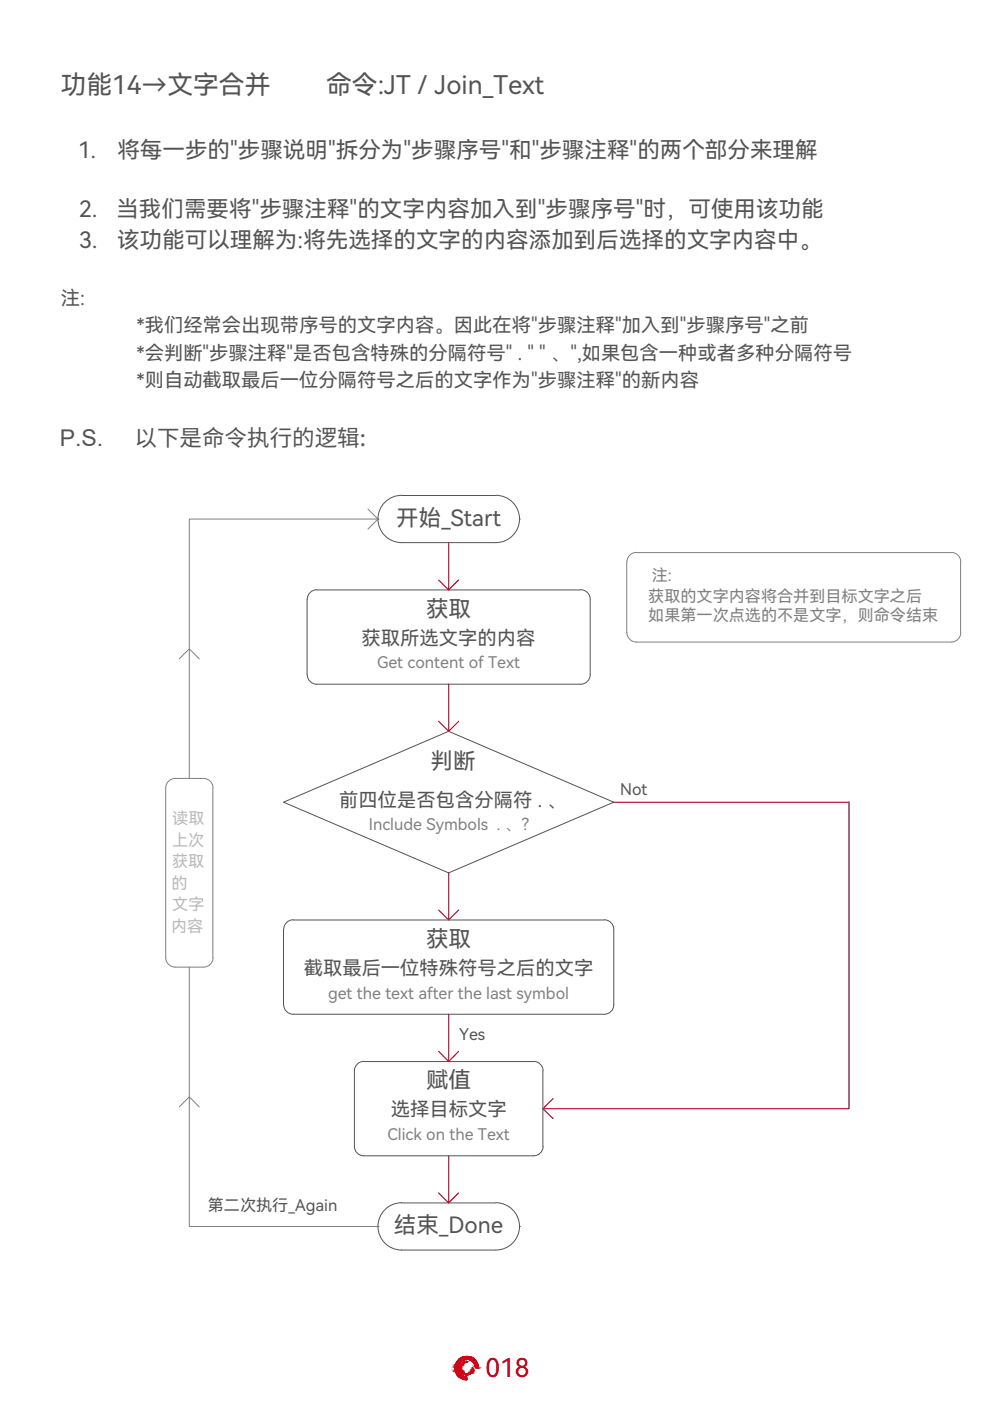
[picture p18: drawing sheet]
<svg xmlns="http://www.w3.org/2000/svg" width="210mm" height="297mm" viewBox="0 0 210 297" stroke-linecap="round" stroke-linejoin="round" font-family="sans-serif">
<defs><g id="words">
<g font-size="5.5" fill="#545454">
<text x="12.9" y="20">功能14→文字合并</text>
<text x="69.1" y="20">命令:JT / Join_Text</text>
</g>
<text font-size="5.5" fill="#d00" x="103" y="292">018</text>
<text font-size="4.9" fill="#545454" x="12.7" y="94.6">P.S.</text>
<g font-size="4.8" fill="#545454">
<text x="16.6" y="33.4">1.</text>
<text x="24.9" y="33.4">将每一步的&quot;步骤说明&quot;拆分为&quot;步骤序号&quot;和&quot;步骤注释&quot;的两个部分来理解</text>
<text x="16.8" y="46">2.</text>
<text x="24.7" y="46">当我们需要将&quot;步骤注释&quot;的文字内容加入到&quot;步骤序号&quot;时，可使用该功能</text>
<text x="16.8" y="52.6">3.</text>
<text x="24.8" y="52.6">该功能可以理解为:将先选择的文字的内容添加到后选择的文字内容中。</text>
<text x="28.5" y="94.6">以下是命令执行的逻辑:</text>
<text x="84" y="111.5">开始_Start</text>
<text x="90.3" y="130.8">获取</text>
<text x="91.3" y="163">判断</text>
<text x="90.3" y="200.7">获取</text>
<text x="90.3" y="230.7">赋值</text>
<text x="83.5" y="261.5">结束_Done</text>
</g>
<g font-size="4.1" fill="#545454">
<text x="12.9" y="64.6">注:</text>
<text x="28.9" y="70.5">*我们经常会出现带序号的文字内容。因此在将&quot;步骤注释&quot;加入到&quot;步骤序号&quot;之前</text>
<text x="28.9" y="76.3">*会判断&quot;步骤注释&quot;是否包含特殊的分隔符号&quot; . &quot; &quot; 、&quot;,如果包含一种或者多种分隔符号</text>
<text x="28.9" y="82.2">*则自动截取最后一位分隔符号之后的文字作为&quot;步骤注释&quot;的新内容</text>
<text x="76.7" y="136.7">获取所选文字的内容</text>
<text x="71.9" y="171">前四位是否包含分隔符 . 、</text>
<text x="64.4" y="206.7">截取最后一位特殊符号之后的文字</text>
<text x="82.8" y="236.7">选择目标文字</text>
</g>
<g font-size="3.4" fill="#808080">
<text x="138.2" y="123.2">注:</text>
<text x="137.5" y="127.7">获取的文字内容将合并到目标文字之后</text>
<text x="137.5" y="131.7">如果第一次点选的不是文字，则命令结束</text>
<text x="80" y="141.7">Get content of Text</text>
<text x="78.2" y="176.1">Include Symbols . 、？</text>
<text x="69.6" y="211.7">get the text after the last symbol</text>
<text x="82.1" y="241.7">Click on the Text</text>
</g>
<g font-size="3.4" fill="#545454">
<text x="131.5" y="168.6">Not</text>
<text x="97.4" y="220.5">Yes</text>
<text x="44.1" y="256.7">第二次执行_Again</text>
</g>
<g font-size="3.4" fill="#bababa">
<text x="36.5" y="179.3">上次</text>
<text x="36.5" y="174.8">读取</text>
<text x="36.5" y="183.9">获取</text>
<text x="36.4" y="188.5">的</text>
<text x="36.3" y="197.6">内容</text>
<text x="36.5" y="193">文字</text>
</g>
</g></defs>
<g fill="#d00" stroke="#d00" stroke-width=".21">
<path d="M98.8 287.6h.3z"/>
<path d="M97.2 288.3h1.2z"/>
<path d="M99.6 288.4h1.2z"/>
<path d="M98.8 288.6h.2z"/>
<path d="M99.1 291.2h.7z"/>
<path d="M98.7 291.5h.5z"/>
<path d="M98.5 292.5h.5z"/>
<path d="M98.8 287.6h.5zM98.6 287.6h.7z"/>
<path d="M98.6 287.6h.8zM98.6 287.6h.8z"/>
<path d="M98.6 287.6h.9zM98.4 287.6h1.1z"/>
<path d="M98.4 287.6h1.2zM98.3 287.6h1.3z"/>
<path d="M98.3 287.6l1.4 .1zM98.2 287.7h1.5z"/>
<path d="M98.2 287.7h1.6zM98.1 287.7h1.7z"/>
<path d="M98.1 287.7l1.8 .1zM98 287.8h1.9z"/>
<path d="M98 287.8h2zM97.9 287.8h2.1z"/>
<path d="M97.9 287.8l2.3 .1zM97.8 287.9h2.4z"/>
<path d="M97.8 287.9h2.4zM97.7 287.9h2.5z"/>
<path d="M97.7 287.9l2.7 .1zM97.6 288h2.8z"/>
<path d="M97.6 288l2.8 .1zM97.5 288.1h2.9z"/>
<path d="M97.5 288.1h3zM97.4 288.1h3.1z"/>
<path d="M97.4 288.1l3.2 .1zM97.4 288.1l3.2 .1z"/>
<path d="M97.3 288.2h3.3zM97.3 288.2h3.3z"/>
<path d="M99 288.2h1.6zM99 288.2h1.6z"/>
<path d="M97.3 288.2h1.7zM97.3 288.2h1.5z"/>
<path d="M99.1 288.2h1.5zM99.1 288.2h1.5z"/>
<path d="M97.3 288.2h1.3zM97.3 288.2h1.5z"/>
<path d="M99.2 288.2l1.5 .1zM99.2 288.2l1.5 .1z"/>
<path d="M97.3 288.2h1.3zM97.3 288.2l1.1 .1zM97.2 288.3h1.2z"/>
<path d="M99.4 288.3l1.4 .1zM99.4 288.3l1.4 .1zM99.6 288.4h1.2z"/>
<path d="M97.2 288.3h1.2zM97.2 288.3l1.1 .1z"/>
<path d="M99.7 288.4h1.1zM99.7 288.4h1.1z"/>
<path d="M97.2 288.4h1.1zM97.2 288.4h.9h-1z"/>
<path d="M97.1 288.4h1zM97.1 288.4l.9 .1z"/>
<path d="M99.8 288.4l1.1 .1zM99.8 288.4l1.1 .1zM100 288.5h.9zM100 288.5h.9z"/>
<path d="M97.1 288.5h.9zM97.1 288.5l.8 .1h-.9z"/>
<path d="M100 288.5l1 .2-.1-.2zM100 288.5l1 .2z"/>
<path d="M98.8 288.6l.2 .1zM98.6 288.7h.4z"/>
<path d="M97 288.6h.9zM97 288.6l.7 .1h-.8z"/>
<path d="M96.9 288.7h.8zM96.9 288.7h.8z"/>
<path d="M98.6 288.7h.4zM98.4 288.7h.6z"/>
<path d="M100.2 288.7h.8zM100.2 288.7h.8z"/>
<path d="M100.2 288.7l.9 .1zM100.2 288.7l.9 .1z"/>
<path d="M98.4 288.7l.6 .1zM98.3 288.8h.7z"/>
<path d="M96.9 288.7l.7 .1 .1-.1zM96.9 288.7l.7 .1h-.8z"/>
<path d="M98.3 288.8l.7 .1zM98.2 288.9h.8z"/>
<path d="M96.8 288.8l.8 .1zM96.8 288.8l.8 .1z"/>
<path d="M98.2 288.9h.6zM98.2 288.9h.8z"/>
<path d="M98.2 288.9h.6zM98.1 288.9h.6z"/>
<path d="M98.1 288.9h.6zM98.1 288.9h.5z"/>
<path d="M100.3 288.8l.9 .2-.1-.2zM100.3 288.8l.9 .2h-.8zM100.4 289h.8zM100.4 289h.8z"/>
<path d="M98.1 288.9h.5zM98 289h.5z"/>
<path d="M96.8 288.9l.7 .1 .1-.1zM96.8 288.9l.7 .1h-.8z"/>
<path d="M98 289h.5zM98 289h.4z"/>
<path d="M98 289h.4zM98 289h.3z"/>
<path d="M96.7 289h.8zM96.7 289l.7 .1z"/>
<path d="M100.4 289l.9 .1-.1-.1zM100.4 289l.9 .1h-.8z"/>
<path d="M98 289h.3zM98 289l.2 .1h-.3zM97.9 289.1h.3zM97.9 289.1h.3z"/>
<path d="M100.5 289.1l.8 .1zM100.5 289.1l.8 .1z"/>
<path d="M96.7 289.1h.7zM96.7 289.1l.7 .1z"/>
<path d="M97.9 289.1l.2 .1 .1-.1zM97.9 289.1l.2 .1h-.3z"/>
<path d="M97.8 289.2h.3zM97.8 289.2l.2 .1z"/>
<path d="M100.5 289.2l.8 .1v-.1zM100.5 289.2l.8 .1h-.7z"/>
<path d="M96.6 289.2l.7 .1 .1-.1zM96.6 289.2l.7 .1h-.7z"/>
<path d="M96.6 289.3h.7zM96.6 289.3h.7z"/>
<path d="M97.7 289.3h.3zM97.7 289.3h.3z"/>
<path d="M100.6 289.3l.7 .1zM100.6 289.3l.7 .1z"/>
<path d="M97.7 289.3h.3zM97.7 289.3l.3 .1z"/>
<path d="M100.7 289.4l.7 .1zM100.7 289.4l.7 .1z"/>
<path d="M97.7 289.4h.3zM97.7 289.4l.2 .1z"/>
<path d="M96.6 289.3l.6 .2 .1-.2zM96.6 289.3l.6 .2h-.6z"/>
<path d="M96.6 289.5h.6zM96.6 289.5h.6z"/>
<path d="M97.7 289.5h.2zM97.7 289.5l.2 .1z"/>
<path d="M100.7 289.5l.7 .1v-.1zM100.7 289.5l.7 .1h-.6z"/>
<path d="M97.6 289.6h.3zM97.6 289.6h.2z"/>
<path d="M100.8 289.6l.6 .1zM100.8 289.6l.6 .1z"/>
<path d="M96.6 289.5l.6 .2v-.2zM96.6 289.5l.6 .2h-.7z"/>
<path d="M96.5 289.7l.7 .1zM96.5 289.7l.7 .1z"/>
<path d="M97.6 289.6l.2 .2v-.2zM97.6 289.6l.2 .2h-.3z"/>
<path d="M97.5 289.8h.3zM97.5 289.8h.3z"/>
<path d="M100.8 289.7l.6 .1v-.1zM100.8 289.7l.6 .1h-.6zM100.8 289.8h.6zM100.8 289.8h.6z"/>
<path d="M96.5 289.8l.6 .1 .1-.1zM96.5 289.8l.6 .1h-.6z"/>
<path d="M97.5 289.8l.3 .1v-.1zM97.5 289.8l.3 .1h-.3z"/>
<path d="M97.5 289.9l.3 .1zM97.5 289.9l.3 .1z"/>
<path d="M96.5 289.9l.6 .1zM96.5 289.9l.6 .1z"/>
<path d="M100.8 289.8l.6 .3v-.3zM100.8 289.8l.6 .3h-.6z"/>
<path d="M97.5 290l.2 .1 .1-.1zM97.5 290l.2 .1h-.2z"/>
<path d="M97.5 290.1h.2zM97.5 290.1h.2z"/>
<path d="M96.5 290l.6 .1v-.1zM96.5 290l.6 .1h-.6z"/>
<path d="M96.5 290.1l.7 .1zM96.5 290.1l.7 .1z"/>
<path d="M100.2 290.1l.2 .1v-.1zM100.2 290.1l.2 .1h-.2zM100.2 290.2h.2zM100.2 290.2h.2z"/>
<path d="M97.5 290.1l.3 .2zM97.5 290.1l.3 .2h-.3z"/>
<path d="M97.5 290.3h.3zM97.5 290.3h.3z"/>
<path d="M96.5 290.2l.7 .1zM96.5 290.2l.7 .1z"/>
<path d="M100.2 290.2l.2 .2v-.2zM100.2 290.2l.2 .2h-.3z"/>
<path d="M100.1 290.4h.3zM100.1 290.4h.3z"/>
<path d="M97.5 290.3l.3 .1zM97.5 290.3l.3 .1z"/>
<path d="M96.5 290.3l.7 .1v-.1zM96.5 290.3l.7 .1h-.7z"/>
<path d="M97.6 290.4l.2 .1zM97.6 290.4l.2 .1z"/>
<path d="M96.5 290.4l.7 .1zM96.5 290.4l.7 .1z"/>
<path d="M100.1 290.4h.3zM100.1 290.4l.2 .1z"/>
<path d="M97.6 290.5l.3 .1zM97.6 290.5l.3 .1z"/>
<path d="M100.1 290.5h.2zM100.1 290.5l.2 .1z"/>
<path d="M97.6 290.6h.3zM97.6 290.6h.3z"/>
<path d="M100 290.6h.3zM100 290.6l.2 .1z"/>
<path d="M96.5 290.5l.7 .2v-.2zM96.5 290.5l.7 .2h-.6z"/>
<path d="M96.6 290.7h.6zM96.6 290.7h.6z"/>
<path d="M97.7 290.6l.3 .1zM97.7 290.6l.3 .1z"/>
<path d="M100 290.7h.2zM100 290.7h.2z"/>
<path d="M97.7 290.7l.3 .1zM97.7 290.7l.3 .1z"/>
<path d="M99.9 290.7h.3zM99.9 290.7l.3 .1z"/>
<path d="M97.7 290.8l.3 .1zM97.7 290.8l.3 .1z"/>
<path d="M99.9 290.8h.3zM99.9 290.8l.2 .1h-.3z"/>
<path d="M96.6 290.7l.7 .2-.1-.2zM96.6 290.7l.7 .2h-.7zM96.6 290.9h.7zM96.6 290.9h.7z"/>
<path d="M99.8 290.9h.3zM99.8 290.9h.3z"/>
<path d="M97.7 290.9h.5zM97.7 290.9h.5z"/>
<path d="M97.8 290.9l.4 .1zM97.8 290.9l.4 .1z"/>
<path d="M99.8 290.9h.3zM99.7 291h.3zM99.7 291h.3zM99.7 291h.3z"/>
<path d="M97.8 291l.5 .1zM97.8 291l.5 .1z"/>
<path d="M96.6 290.9l.9 .2-.2-.2zM96.6 290.9l.9 .2h-.8z"/>
<path d="M97.9 291.1h.4zM97.9 291.1h.4z"/>
<path d="M96.7 291.1h.8zM96.7 291.1h.8z"/>
<path d="M99.7 291h.3zM99.5 291.1h.4z"/>
<path d="M98 291.1l.4 .1zM98 291.1l.4 .1z"/>
<path d="M99.5 291.1h.4zM99.4 291.2h.5z"/>
<path d="M99.4 291.2h.5zM99.4 291.2h.5z"/>
<path d="M98 291.2h.6zM98 291.2h.6zM98.1 291.2h.5zM98.1 291.2h.5z"/>
<path d="M99.4 291.2h.5zM99.2 291.2h.6z"/>
<path d="M96.7 291.1l.8 .1v-.1zM96.7 291.1l.8 .1h-.7z"/>
<path d="M98.1 291.2h.7zM98.1 291.2h.7z"/>
<path d="M99.2 291.2h.6zM99.1 291.2h.7zM98.9 291.2h.9z"/>
<path d="M98.1 291.2h.8zM98.1 291.2h.8z"/>
<path d="M98.2 291.2h1.6zM98.2 291.2l1.5 .1z"/>
<path d="M98.2 291.3h1.5zM98.2 291.3h1.5z"/>
<path d="M96.8 291.2l.8 .1zM96.8 291.2l.8 .1z"/>
<path d="M98.2 291.3h1.5zM98.2 291.3l1.4 .1z"/>
<path d="M98.3 291.4h1.3zM98.3 291.4h1.2z"/>
<path d="M96.8 291.3l.9 .1zM96.8 291.3l.9 .1z"/>
<path d="M98.4 291.4h1.1zM98.4 291.4h1z"/>
<path d="M98.5 291.4h.9zM98.5 291.4l.9 .1z"/>
<path d="M98.6 291.5h.8zM98.6 291.5h.7z"/>
<path d="M98.7 291.5h.6zM98.7 291.5h.5z"/>
<path d="M98.9 291.5h.2zM98.7 291.5h.4z"/>
<path d="M96.9 291.4l.9 .1-.1-.1zM96.9 291.4l.9 .1h-.9zM96.9 291.5h.9zM96.9 291.5h.9z"/>
<path d="M96.9 291.5l1.1 .1zM96.9 291.5l1.1 .1z"/>
<path d="M97.1 291.6l1 .1zM97.1 291.6l1 .1z"/>
<path d="M97.1 291.7h1.1zM97.1 291.7h1.1z"/>
<path d="M97.1 291.7l1.3 .1zM97.1 291.7l1.3 .1z"/>
<path d="M97.2 291.8l1.4 .1zM97.2 291.8l1.4 .1z"/>
<path d="M97.2 291.9h1.4zM97.2 291.9h1.4z"/>
<path d="M97.3 291.9h1.5zM97.3 291.9h1.5z"/>
<path d="M97.3 291.9h1.7zM97.3 291.9h1.7z"/>
<path d="M97.3 291.9l1.7 .1zM97.3 291.9l1.7 .1z"/>
<path d="M97.5 292l1.5 .2v-.2zM97.5 292l1.5 .2h-1.4z"/>
<path d="M97.6 292.2l1.4 .1zM97.6 292.2l1.4 .1z"/>
<path d="M97.8 292.3l1.2 .1v-.1zM97.8 292.3l1.2 .1z"/>
<path d="M98 292.4h1zM98 292.4h1z"/>
<path d="M98.3 292.4l.7 .1zM98.3 292.4l.7 .1z"/>
<path d="M98.5 292.5h.5zM98.7 292.5l.3 .1z"/>
</g>
<g fill="none" stroke="#545454" stroke-width=".21">
<path d="M80.1 110.1h.1M85.1 105.1h20M85.2 105a5 5 0 0 0-5.1 5M105.1 105a5 5 0 0 1 5.1 5 5 5 0 0 1-5.1 5h-20a5 5 0 0 1-5-5M110.1 110.1h.1M65.1 127.1v16M67.1 125.1h56M67.2 125a2.01 2.01 0 0 0-2 2M123.1 125a2.01 2.01 0 0 1 2 2.1v16a2.01 2.01 0 0 1-2 2M65.2 143.1a2.01 2.01 0 0 0 2 2h55.9M60.1 170.1l35-15 35 15-35 15zM60.1 197v16"/>
<path d="M62.1 195.1h66M62.2 195a2.01 2.01 0 0 0-2 2M128.1 195a2.01 2.01 0 0 1 2 2v16a2.01 2.01 0 0 1-2 2h-66M60.2 213a2.01 2.01 0 0 0 2 2M75.1 227.1v16M77.1 225.1h36M77.2 225a2.01 2.01 0 0 0-2.1 2M113.1 225a2.01 2.01 0 0 1 2 2M115.1 227.1v16M75.1 243a2.01 2.01 0 0 0 2.1 2.1M85.1 255h20M85.2 255a5 5 0 0 0-5.1 5 5 5 0 0 0 5 5h20a5 5 0 0 0 5.1-5 5 5 0 0 0-5.1-5"/>
<path d="M115.1 243a2.01 2.01 0 0 1-2 2.1h-36M80.1 260h.1M110.1 260h.1"/>
</g>
<path d="M95.1 115v10.1M93 123l2.1 2.1 2.1-2.1M93 152.9l2.1 2.2 2.1-2.2M95.1 145.1v10M130.1 170.1h49.9v65h-64.9M93 192.9l2.1 2.2 2.1-2.2M95.1 185.1v10M95.1 215v10.1M93 222.9l2.1 2.2 2.1-2.2M117.3 232.9l-2.2 2.2 2.2 2.1M93 252.9l2.1 2.1 2.1-2.1M95.1 245.1v9.9" fill="none" stroke="#b8002e" stroke-width=".25"/>
<g fill="none" stroke="#808080" stroke-width=".21">
<path d="M78 107.9l2.1 2.2-2.1 2.1M80.1 110.1h-40v54.9M132.9 119.2v14.9M134.9 117.2l66.8-.1a2.01 2.01 0 0 1 2 2M134.9 117.1a2.01 2.01 0 0 0-2 2M203.7 119.2v14.9M38 139.7l2.1-2.1 2.1 2.1M132.9 134.1a2.01 2.01 0 0 0 2 2M203.7 134.1a2.01 2.01 0 0 1-2 2h-66.8M37.1 165h6.1a2.01 2.01 0 0 1 2 2.1M37.1 165a2.01 2.01 0 0 0-2 2.1v36M45.1 167.1v36"/>
<path d="M35.1 203a2.01 2.01 0 0 0 2 2M40.1 205v55h40M45.2 203a2.01 2.01 0 0 1-2 2h-6.1M38 234.7l2.1-2.1 2.1 2.1"/>
</g>
<use href="#words"/>
</svg>
